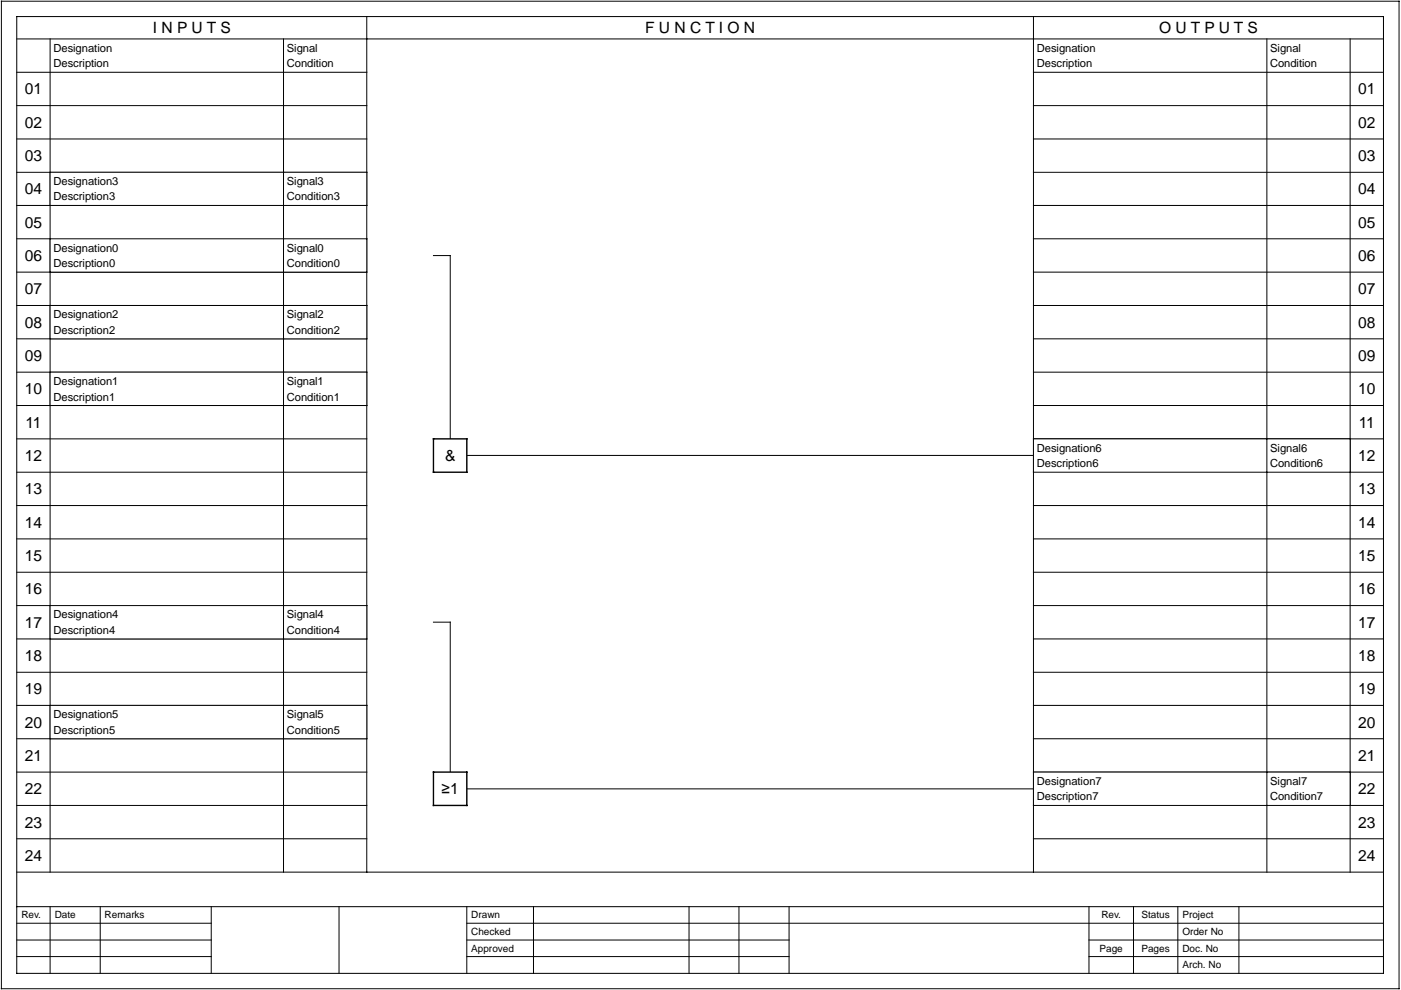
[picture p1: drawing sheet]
<svg xmlns="http://www.w3.org/2000/svg" width="297mm" height="210mm" viewBox="0 0 297 210" stroke-linecap="round" stroke-linejoin="round" font-family="sans-serif">
<defs><g id="words">
<g font-size="3.3">
<text x="32.4" y="7">I N P U T S</text>
<text x="136.8" y="7">F U N C T I O N</text>
<text x="245.7" y="7">O U T P U T S</text>
<text x="5.3" y="20">01</text>
<text x="287.9" y="20">01</text>
<text x="5.3" y="27.1">02</text>
<text x="287.9" y="27.1">02</text>
<text x="5.3" y="34.1">03</text>
<text x="287.9" y="34.1">03</text>
<text x="5.3" y="41.2">04</text>
<text x="287.9" y="41.2">04</text>
<text x="5.3" y="48.3">05</text>
<text x="287.9" y="48.3">05</text>
<text x="5.3" y="55.3">06</text>
<text x="287.9" y="55.3">06</text>
<text x="5.3" y="62.4">07</text>
<text x="287.9" y="62.4">07</text>
<text x="5.3" y="69.5">08</text>
<text x="287.9" y="69.5">08</text>
<text x="5.3" y="76.5">09</text>
<text x="287.9" y="76.5">09</text>
<text x="5.3" y="83.6">10</text>
<text x="287.9" y="83.6">10</text>
<text x="5.4" y="90.7">11</text>
<text x="288.1" y="90.7">11</text>
<text x="5.3" y="97.7">12</text>
<text x="94.4" y="97.7">&amp;</text>
<text x="287.9" y="97.7">12</text>
<text x="5.3" y="104.8">13</text>
<text x="287.9" y="104.8">13</text>
<text x="5.3" y="111.8">14</text>
<text x="287.9" y="111.8">14</text>
<text x="5.3" y="118.9">15</text>
<text x="287.9" y="118.9">15</text>
<text x="5.3" y="126">16</text>
<text x="287.9" y="126">16</text>
<text x="5.3" y="133.1">17</text>
<text x="287.9" y="133.1">17</text>
<text x="5.3" y="140.1">18</text>
<text x="287.9" y="140.1">18</text>
<text x="5.3" y="147.2">19</text>
<text x="287.9" y="147.2">19</text>
<text x="5.3" y="154.3">20</text>
<text x="287.9" y="154.3">20</text>
<text x="5.3" y="161.3">21</text>
<text x="287.9" y="161.3">21</text>
<text x="5.3" y="168.4">22</text>
<text x="93.6" y="168.4">≥1</text>
<text x="287.9" y="168.4">22</text>
<text x="5.3" y="175.5">23</text>
<text x="287.9" y="175.5">23</text>
<text x="5.3" y="182.5">24</text>
<text x="287.9" y="182.5">24</text>
</g>
<g font-size="2.4">
<text x="11.3" y="11">Designation</text>
<text x="60.8" y="11">Signal</text>
<text x="219.8" y="11">Designation</text>
<text x="269.3" y="11">Signal</text>
<text x="11.3" y="14.2">Description</text>
<text x="60.8" y="14.2">Condition</text>
<text x="219.8" y="14.2">Description</text>
<text x="269.3" y="14.2">Condition</text>
<text x="11.3" y="39.2">Designation3</text>
<text x="60.8" y="39.2">Signal3</text>
<text x="11.3" y="42.5">Description3</text>
<text x="60.8" y="42.5">Condition3</text>
<text x="11.3" y="53.3">Designation0</text>
<text x="60.8" y="53.3">Signal0</text>
<text x="11.3" y="56.6">Description0</text>
<text x="60.8" y="56.6">Condition0</text>
<text x="11.3" y="67.5">Designation2</text>
<text x="11.3" y="70.8">Description2</text>
<text x="60.8" y="67.5">Signal2</text>
<text x="60.8" y="70.8">Condition2</text>
<text x="11.3" y="81.6">Designation1</text>
<text x="60.8" y="81.6">Signal1</text>
<text x="11.3" y="84.9">Description1</text>
<text x="60.8" y="84.9">Condition1</text>
<text x="219.8" y="95.8">Designation6</text>
<text x="269.3" y="95.8">Signal6</text>
<text x="219.8" y="99.1">Description6</text>
<text x="269.3" y="99.1">Condition6</text>
<text x="11.3" y="131.1">Designation4</text>
<text x="60.8" y="131.1">Signal4</text>
<text x="11.3" y="134.4">Description4</text>
<text x="60.8" y="134.4">Condition4</text>
<text x="11.3" y="152.3">Designation5</text>
<text x="11.3" y="155.6">Description5</text>
<text x="60.8" y="152.3">Signal5</text>
<text x="60.8" y="155.6">Condition5</text>
<text x="219.8" y="166.4">Designation7</text>
<text x="269.3" y="166.4">Signal7</text>
<text x="219.8" y="169.7">Description7</text>
<text x="269.3" y="169.7">Condition7</text>
</g>
<g font-size="2.1">
<text x="4.5" y="194.7">Rev.</text>
<text x="11.6" y="194.7">Date</text>
<text x="22.2" y="194.7">Remarks</text>
<text x="99.9" y="194.7">Drawn</text>
<text x="233.5" y="194.7">Rev.</text>
<text x="242" y="194.7">Status</text>
<text x="250.7" y="194.7">Project</text>
<text x="99.9" y="198.2">Checked</text>
<text x="99.9" y="201.8">Approved</text>
<text x="233.1" y="201.8">Page</text>
<text x="242" y="201.8">Pages</text>
<text x="250.7" y="198.2">Order No</text>
<text x="250.7" y="201.8">Doc. No</text>
<text x="250.7" y="205.3">Arch. No</text>
</g>
</g></defs>
<g fill="none" stroke="#000" stroke-width=".21">
<path d="M.3 .3h296.3v209.3h-296.3zM3.6 8.3h289.7M3.6 15.3h74.2M3.6 3.5h289.7v202.9h-289.7zM10.6 8.3v176.6M60.1 8.3v176.6M77.8 3.5v181.4M219.1 15.3h74.2M219.1 3.5v181.4M268.6 8.3v176.6M286.3 8.3v176.6M3.6 22.4h74.2"/>
<path d="M3.6 29.5h74.2M3.6 36.5h74.2M219.1 22.4h74.2M219.1 29.5h74.2M219.1 36.5h74.2M3.6 43.6h74.2M3.6 50.6h74.2M3.6 57.7h74.2M91.9 54.2h3.6v38.8M219.1 43.6h74.2M219.1 50.6h74.2M219.1 57.7h74.2"/>
<path d="M3.6 64.8h74.2M3.6 71.8h74.2M3.6 78.9h74.2M219.1 64.8h74.2M219.1 71.8h74.2M219.1 78.9h74.2M3.6 86h74.2M3.6 93h74.2M99 96.6h120.1M219.1 86h74.2M219.1 93h74.2M3.6 100.1h74.2"/>
<path d="M3.6 107.2h74.2M3.6 114.3h74.2M219.1 100.1h74.2M219.1 107.2h74.2M219.1 114.3h74.2M3.6 121.3h74.2M3.6 128.4h74.2M3.6 135.5h74.2M91.9 131.9h3.6v31.8M219.1 121.3h74.2M219.1 128.4h74.2M219.1 135.5h74.2"/>
<path d="M3.6 142.5h74.2M3.6 149.6h74.2M3.6 156.6h74.2M219.1 142.5h74.2M219.1 149.6h74.2M219.1 156.6h74.2M3.6 163.7h74.2M3.6 170.8h74.2M3.6 177.8h74.2M99 167.3h120.1M219.1 163.7h74.2M219.1 170.8h74.2"/>
<path d="M219.1 177.8h74.2M3.6 184.9h289.7M3.6 192.2h289.7M3.6 195.7h41.2M3.6 199.3h41.2M10.6 192.2v14.2M21.2 192.2v14.2M44.8 192.2v14.2M71.9 192.2v14.2M99 195.7h194.3M99 199.3h68.3M99 192.2v14.2"/>
<path d="M113.1 192.2v14.2M146.1 192.2v14.2M156.7 192.2v14.2M167.3 192.2v14.2M230.9 199.3h62.4M230.9 192.2v14.2M240.3 192.2v14.2M249.7 192.2v14.2M262.7 192.2v14.2M3.6 202.8h41.2M99 202.8h68.3M230.9 202.8h62.4"/>
</g>
<path d="M10.6 50.6h67.2v7.1h-67.2z" fill-rule="evenodd" fill="#fff"/>
<path d="M10.6 50.6h67.2v7.1h-67.2zM60.1 50.6v7.1" fill="none" stroke="#000" stroke-width=".21"/>
<path d="M91.9 93h7.1v7.1h-7.1z" fill-rule="evenodd" fill="#fff"/>
<path d="M91.9 93h7.1v7.1h-7.1z" fill="none" stroke="#000" stroke-width=".3"/>
<path d="M10.6 78.9h67.2v7.1h-67.2z" fill-rule="evenodd" fill="#fff"/>
<path d="M10.6 78.9h67.2v7.1h-67.2zM60.1 78.9v7.1" fill="none" stroke="#000" stroke-width=".21"/>
<path d="M10.6 64.8h67.2v7h-67.2z" fill-rule="evenodd" fill="#fff"/>
<path d="M10.6 64.8h67.2v7h-67.2zM60.1 64.8v7" fill="none" stroke="#000" stroke-width=".21"/>
<path d="M10.6 36.5h67.2v7.1h-67.2z" fill-rule="evenodd" fill="#fff"/>
<path d="M10.6 36.5h67.2v7.1h-67.2zM60.1 36.5v7.1" fill="none" stroke="#000" stroke-width=".21"/>
<path d="M219.1 93h67.2v7.1h-67.2z" fill-rule="evenodd" fill="#fff"/>
<path d="M219.1 93h67.2v7.1h-67.2zM268.6 93v7.1" fill="none" stroke="#000" stroke-width=".21"/>
<path d="M91.9 163.7h7.1v7.1h-7.1z" fill-rule="evenodd" fill="#fff"/>
<path d="M91.9 163.7h7.1v7.1h-7.1z" fill="none" stroke="#000" stroke-width=".3"/>
<path d="M10.6 128.4h67.2v7.1h-67.2z" fill-rule="evenodd" fill="#fff"/>
<path d="M10.6 128.4h67.2v7.1h-67.2zM60.1 128.4v7.1" fill="none" stroke="#000" stroke-width=".21"/>
<path d="M10.6 149.6h67.2v7h-67.2z" fill-rule="evenodd" fill="#fff"/>
<path d="M10.6 149.6h67.2v7h-67.2zM60.1 149.6v7" fill="none" stroke="#000" stroke-width=".21"/>
<path d="M219.1 163.7h67.2v7.1h-67.2z" fill-rule="evenodd" fill="#fff"/>
<path d="M219.1 163.7h67.2v7.1h-67.2zM268.6 163.7v7.1" fill="none" stroke="#000" stroke-width=".21"/>
<use href="#words"/>
</svg>
